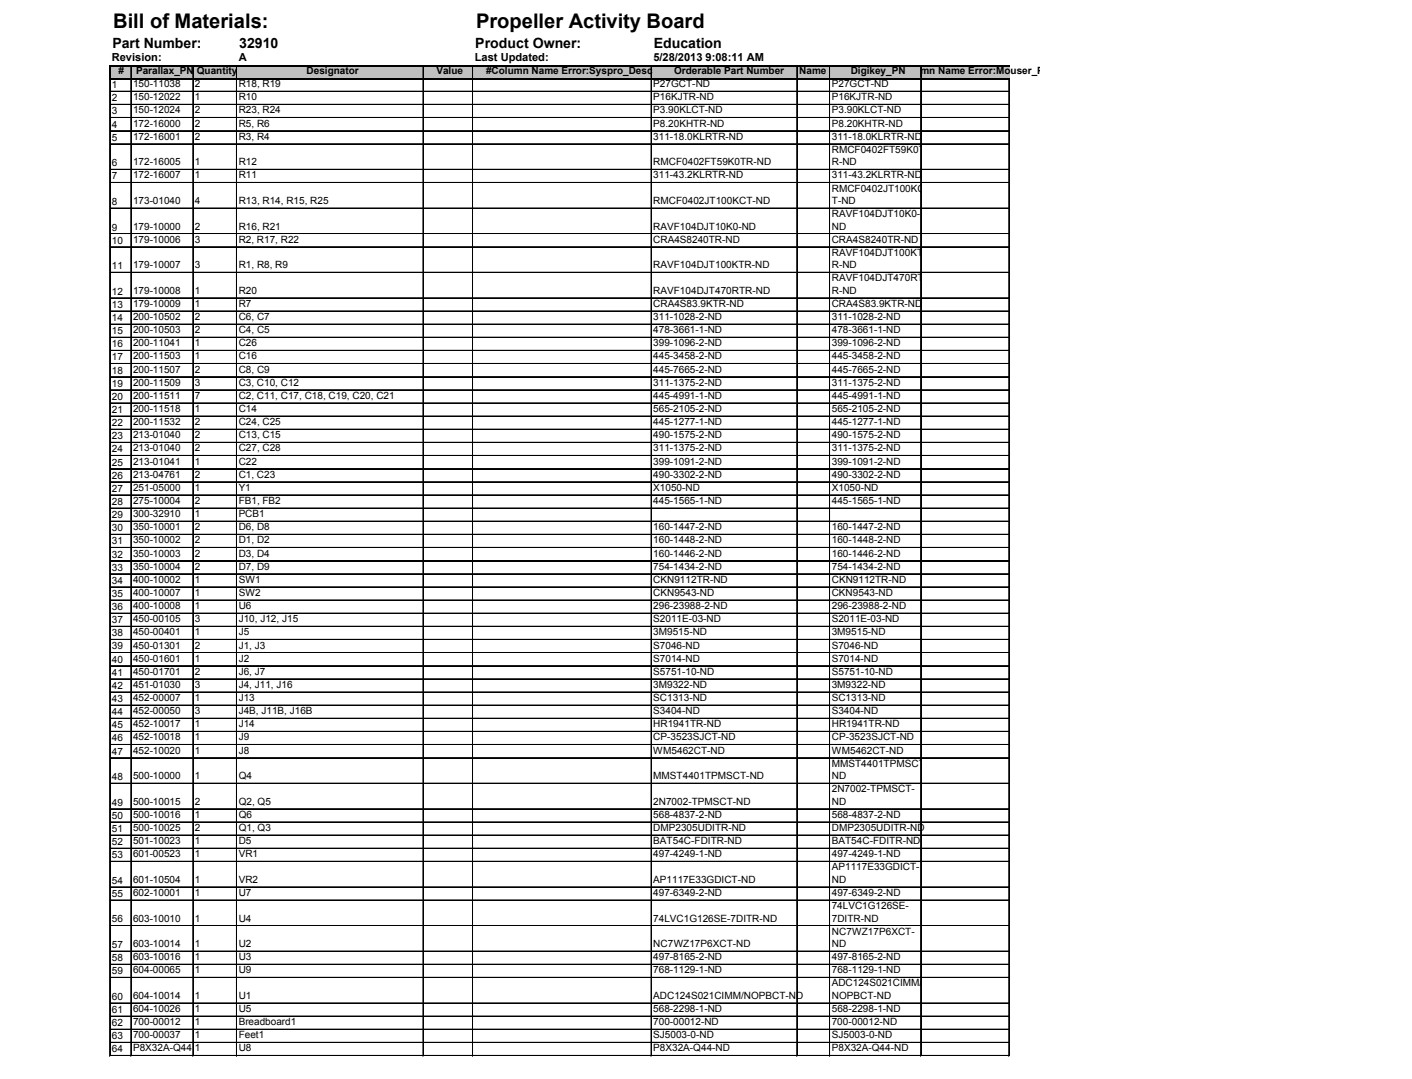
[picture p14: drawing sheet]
<svg xmlns="http://www.w3.org/2000/svg" width="271mm" height="207mm" viewBox="0 0 271 207" stroke-linecap="round" stroke-linejoin="round" font-family="sans-serif">
<defs><g id="words">
<g font-size="3.9">
<text x="21.7" y="5.3">Bill of Materials:</text>
<text x="91.3" y="5.3">Propeller Activity Board</text>
</g>
<g font-size="2.7">
<text x="21.6" y="9.1">Part Number:</text>
<text x="45.9" y="9.1">32910</text>
<text x="91.2" y="9.1">Product Owner:</text>
<text x="125.5" y="9.1">Education</text>
</g>
<g font-size="2.1">
<text x="21.5" y="11.7">Revision:</text>
<text x="45.8" y="11.7">A</text>
<text x="91.1" y="11.7">Last Updated:</text>
<text x="125.4" y="11.7">5/28/2013 9:08:11 AM</text>
</g>
<g font-size="1.9">
<text x="21.5" y="16.9">1</text>
<text x="22.7" y="14.3">#</text>
<text x="25.5" y="16.7">150-11038</text>
<text x="26.1" y="14.3">Parallax_PN</text>
<text x="37.4" y="16.7">2</text>
<text x="37.8" y="14.3">Quantity</text>
<text x="45.8" y="16.7">R18, R19</text>
<text x="58.8" y="14.3">Designator</text>
<text x="83.7" y="14.3">Value</text>
<text x="93.3" y="14.3">#Column Name Error:Syspro_Desc</text>
<text x="125.3" y="16.7">P27GCT-ND</text>
<text x="129.3" y="14.3">Orderable Part Number</text>
<text x="144.6" y="14.3">#Column Name Error:Notes</text>
<text x="159.6" y="16.7">P27GCT-ND</text>
<text x="163.2" y="14.3">Digikey_PN</text>
<text x="171.3" y="14.3">#Column Name Error:Mouser_PN</text>
<text x="21.5" y="19.4">2</text>
<text x="21.5" y="22">3</text>
<text x="25.5" y="19.3">150-12022</text>
<text x="25.5" y="21.8">150-12024</text>
<text x="37.4" y="19.3">1</text>
<text x="37.4" y="21.8">2</text>
<text x="45.8" y="19.3">R10</text>
<text x="45.8" y="21.8">R23, R24</text>
<text x="125.3" y="19.3">P16KJTR-ND</text>
<text x="125.3" y="21.8">P3.90KLCT-ND</text>
<text x="159.6" y="19.3">P16KJTR-ND</text>
<text x="159.6" y="21.8">P3.90KLCT-ND</text>
<text x="21.5" y="24.5">4</text>
<text x="21.5" y="27">5</text>
<text x="25.5" y="24.3">172-16000</text>
<text x="25.5" y="26.8">172-16001</text>
<text x="37.4" y="24.3">2</text>
<text x="37.4" y="26.8">2</text>
<text x="45.8" y="24.3">R5, R6</text>
<text x="45.8" y="26.8">R3, R4</text>
<text x="125.3" y="24.3">P8.20KHTR-ND</text>
<text x="125.3" y="26.8">311-18.0KLRTR-ND</text>
<text x="159.6" y="24.3">P8.20KHTR-ND</text>
<text x="159.6" y="26.8">311-18.0KLRTR-ND</text>
<text x="159.6" y="29.3">RMCF0402FT59K0T</text>
<text x="21.5" y="31.9">6</text>
<text x="21.5" y="34.4">7</text>
<text x="25.5" y="31.7">172-16005</text>
<text x="25.5" y="34.2">172-16007</text>
<text x="37.4" y="31.7">1</text>
<text x="37.4" y="34.2">1</text>
<text x="45.8" y="31.7">R12</text>
<text x="45.8" y="34.2">R11</text>
<text x="125.3" y="31.7">RMCF0402FT59K0TR-ND</text>
<text x="125.3" y="34.2">311-43.2KLRTR-ND</text>
<text x="159.6" y="31.7">R-ND</text>
<text x="159.6" y="34.2">311-43.2KLRTR-ND</text>
<text x="21.5" y="39.3">8</text>
<text x="25.5" y="39.2">173-01040</text>
<text x="37.4" y="39.2">4</text>
<text x="45.8" y="39.2">R13, R14, R15, R25</text>
<text x="125.3" y="39.2">RMCF0402JT100KCT-ND</text>
<text x="159.6" y="36.8">RMCF0402JT100KC</text>
<text x="159.6" y="39.2">T-ND</text>
<text x="159.6" y="41.7">RAVF104DJT10K0-</text>
<text x="21.5" y="44.2">9</text>
<text x="21.5" y="46.8">10</text>
<text x="25.5" y="44.1">179-10000</text>
<text x="25.5" y="46.6">179-10006</text>
<text x="37.4" y="44.1">2</text>
<text x="37.4" y="46.6">3</text>
<text x="45.8" y="44.1">R16, R21</text>
<text x="45.8" y="46.6">R2, R17, R22</text>
<text x="125.3" y="44.1">RAVF104DJT10K0-ND</text>
<text x="125.3" y="46.6">CRA4S8240TR-ND</text>
<text x="159.6" y="44.1">ND</text>
<text x="159.6" y="46.6">CRA4S8240TR-ND</text>
<text x="21.5" y="51.7">11</text>
<text x="25.5" y="51.5">179-10007</text>
<text x="37.4" y="51.5">3</text>
<text x="45.8" y="51.5">R1, R8, R9</text>
<text x="125.3" y="51.5">RAVF104DJT100KTR-ND</text>
<text x="159.6" y="49.1">RAVF104DJT100KT</text>
<text x="159.6" y="51.5">R-ND</text>
<text x="21.5" y="56.6">12</text>
<text x="21.5" y="59.1">13</text>
<text x="25.5" y="56.4">179-10008</text>
<text x="25.5" y="58.9">179-10009</text>
<text x="37.4" y="56.4">1</text>
<text x="37.4" y="58.9">1</text>
<text x="45.8" y="56.4">R20</text>
<text x="45.8" y="58.9">R7</text>
<text x="125.3" y="56.4">RAVF104DJT470RTR-ND</text>
<text x="125.3" y="58.9">CRA4S83.9KTR-ND</text>
<text x="159.6" y="54">RAVF104DJT470RT</text>
<text x="159.6" y="56.4">R-ND</text>
<text x="159.6" y="58.9">CRA4S83.9KTR-ND</text>
<text x="21.5" y="61.6">14</text>
<text x="21.5" y="64.1">15</text>
<text x="25.5" y="61.4">200-10502</text>
<text x="25.5" y="63.9">200-10503</text>
<text x="37.4" y="61.4">2</text>
<text x="37.4" y="63.9">2</text>
<text x="45.8" y="61.4">C6, C7</text>
<text x="45.8" y="63.9">C4, C5</text>
<text x="125.3" y="61.4">311-1028-2-ND</text>
<text x="125.3" y="63.9">478-3661-1-ND</text>
<text x="159.6" y="61.4">311-1028-2-ND</text>
<text x="159.6" y="63.9">478-3661-1-ND</text>
<text x="21.5" y="66.7">16</text>
<text x="21.5" y="69.2">17</text>
<text x="21.5" y="71.7">18</text>
<text x="25.5" y="66.5">200-11041</text>
<text x="25.5" y="69">200-11503</text>
<text x="25.5" y="71.5">200-11507</text>
<text x="37.4" y="66.5">1</text>
<text x="37.4" y="69">1</text>
<text x="37.4" y="71.5">2</text>
<text x="45.8" y="66.5">C26</text>
<text x="45.8" y="69">C16</text>
<text x="45.8" y="71.5">C8, C9</text>
<text x="125.3" y="66.5">399-1096-2-ND</text>
<text x="125.3" y="69">445-3458-2-ND</text>
<text x="125.3" y="71.5">445-7665-2-ND</text>
<text x="159.6" y="66.5">399-1096-2-ND</text>
<text x="159.6" y="69">445-3458-2-ND</text>
<text x="159.6" y="71.5">445-7665-2-ND</text>
<text x="21.5" y="74.2">19</text>
<text x="21.5" y="76.7">20</text>
<text x="25.5" y="74">200-11509</text>
<text x="25.5" y="76.6">200-11511</text>
<text x="37.4" y="74">3</text>
<text x="37.4" y="76.6">7</text>
<text x="45.8" y="74">C3, C10, C12</text>
<text x="45.8" y="76.6">C2, C11, C17, C18, C19, C20, C21</text>
<text x="125.3" y="74">311-1375-2-ND</text>
<text x="125.3" y="76.6">445-4991-1-ND</text>
<text x="159.6" y="74">311-1375-2-ND</text>
<text x="159.6" y="76.6">445-4991-1-ND</text>
<text x="21.5" y="79.3">21</text>
<text x="21.5" y="81.8">22</text>
<text x="25.5" y="79.1">200-11518</text>
<text x="25.5" y="81.6">200-11532</text>
<text x="37.4" y="79.1">1</text>
<text x="37.4" y="81.6">2</text>
<text x="45.8" y="79.1">C14</text>
<text x="45.8" y="81.6">C24, C25</text>
<text x="125.3" y="79.1">565-2105-2-ND</text>
<text x="125.3" y="81.6">445-1277-1-ND</text>
<text x="159.6" y="79.1">565-2105-2-ND</text>
<text x="159.6" y="81.6">445-1277-1-ND</text>
<text x="21.5" y="84.3">23</text>
<text x="21.5" y="86.8">24</text>
<text x="21.5" y="89.3">25</text>
<text x="25.5" y="84.1">213-01040</text>
<text x="25.5" y="86.6">213-01040</text>
<text x="25.5" y="89.2">213-01041</text>
<text x="37.4" y="84.1">2</text>
<text x="37.4" y="86.6">2</text>
<text x="37.4" y="89.2">1</text>
<text x="45.8" y="84.1">C13, C15</text>
<text x="45.8" y="86.6">C27, C28</text>
<text x="45.8" y="89.2">C22</text>
<text x="125.3" y="84.1">490-1575-2-ND</text>
<text x="125.3" y="86.6">311-1375-2-ND</text>
<text x="125.3" y="89.2">399-1091-2-ND</text>
<text x="159.6" y="84.1">490-1575-2-ND</text>
<text x="159.6" y="86.6">311-1375-2-ND</text>
<text x="159.6" y="89.2">399-1091-2-ND</text>
<text x="21.5" y="91.9">26</text>
<text x="21.5" y="94.4">27</text>
<text x="25.5" y="91.7">213-04761</text>
<text x="25.5" y="94.2">251-05000</text>
<text x="37.4" y="91.7">2</text>
<text x="37.4" y="94.2">1</text>
<text x="45.8" y="91.7">C1, C23</text>
<text x="45.8" y="94.2">Y1</text>
<text x="125.3" y="91.7">490-3302-2-ND</text>
<text x="125.3" y="94.2">X1050-ND</text>
<text x="159.6" y="91.7">490-3302-2-ND</text>
<text x="159.6" y="94.2">X1050-ND</text>
<text x="21.5" y="96.9">28</text>
<text x="21.5" y="99.4">29</text>
<text x="21.5" y="102">30</text>
<text x="25.5" y="96.7">275-10004</text>
<text x="25.5" y="99.2">300-32910</text>
<text x="25.5" y="101.8">350-10001</text>
<text x="37.4" y="96.7">2</text>
<text x="37.4" y="99.2">1</text>
<text x="37.4" y="101.8">2</text>
<text x="45.8" y="96.7">FB1, FB2</text>
<text x="45.8" y="99.2">PCB1</text>
<text x="45.8" y="101.8">D6, D8</text>
<text x="125.3" y="96.7">445-1565-1-ND</text>
<text x="125.3" y="101.8">160-1447-2-ND</text>
<text x="159.6" y="96.7">445-1565-1-ND</text>
<text x="159.6" y="101.8">160-1447-2-ND</text>
<text x="21.5" y="104.5">31</text>
<text x="21.5" y="107">32</text>
<text x="25.5" y="104.3">350-10002</text>
<text x="25.5" y="106.8">350-10003</text>
<text x="37.4" y="104.3">2</text>
<text x="37.4" y="106.8">2</text>
<text x="45.8" y="104.3">D1, D2</text>
<text x="45.8" y="106.8">D3, D4</text>
<text x="125.3" y="104.3">160-1448-2-ND</text>
<text x="125.3" y="106.8">160-1446-2-ND</text>
<text x="159.6" y="104.3">160-1448-2-ND</text>
<text x="159.6" y="106.8">160-1446-2-ND</text>
<text x="21.5" y="109.5">33</text>
<text x="21.5" y="112">34</text>
<text x="25.5" y="109.3">350-10004</text>
<text x="25.5" y="111.9">400-10002</text>
<text x="37.4" y="109.3">2</text>
<text x="37.4" y="111.9">1</text>
<text x="45.8" y="109.3">D7, D9</text>
<text x="45.8" y="111.9">SW1</text>
<text x="125.3" y="109.3">754-1434-2-ND</text>
<text x="125.3" y="111.9">CKN9112TR-ND</text>
<text x="159.6" y="109.3">754-1434-2-ND</text>
<text x="159.6" y="111.9">CKN9112TR-ND</text>
<text x="21.5" y="114.6">35</text>
<text x="21.5" y="117.1">36</text>
<text x="21.5" y="119.6">37</text>
<text x="25.5" y="114.4">400-10007</text>
<text x="25.5" y="116.9">400-10008</text>
<text x="25.5" y="119.4">450-00105</text>
<text x="37.4" y="114.4">1</text>
<text x="37.4" y="116.9">1</text>
<text x="37.4" y="119.4">3</text>
<text x="45.8" y="114.4">SW2</text>
<text x="45.8" y="116.9">U6</text>
<text x="45.8" y="119.4">J10, J12, J15</text>
<text x="125.3" y="114.4">CKN9543-ND</text>
<text x="125.3" y="116.9">296-23988-2-ND</text>
<text x="125.3" y="119.4">S2011E-03-ND</text>
<text x="159.6" y="114.4">CKN9543-ND</text>
<text x="159.6" y="116.9">296-23988-2-ND</text>
<text x="159.6" y="119.4">S2011E-03-ND</text>
<text x="21.5" y="122.1">38</text>
<text x="21.5" y="124.6">39</text>
<text x="25.5" y="121.9">450-00401</text>
<text x="25.5" y="124.5">450-01301</text>
<text x="37.4" y="121.9">1</text>
<text x="37.4" y="124.5">2</text>
<text x="45.8" y="121.9">J5</text>
<text x="45.8" y="124.5">J1, J3</text>
<text x="125.3" y="121.9">3M9515-ND</text>
<text x="125.3" y="124.5">S7046-ND</text>
<text x="159.6" y="121.9">3M9515-ND</text>
<text x="159.6" y="124.5">S7046-ND</text>
<text x="21.5" y="127.2">40</text>
<text x="21.5" y="129.7">41</text>
<text x="25.5" y="127">450-01601</text>
<text x="25.5" y="129.5">450-01701</text>
<text x="37.4" y="127">1</text>
<text x="37.4" y="129.5">2</text>
<text x="45.8" y="127">J2</text>
<text x="45.8" y="129.5">J6, J7</text>
<text x="125.3" y="127">S7014-ND</text>
<text x="125.3" y="129.5">S5751-10-ND</text>
<text x="159.6" y="127">S7014-ND</text>
<text x="159.6" y="129.5">S5751-10-ND</text>
<text x="21.5" y="132.2">42</text>
<text x="21.5" y="134.7">43</text>
<text x="21.5" y="137.3">44</text>
<text x="25.5" y="132">451-01030</text>
<text x="25.5" y="134.5">452-00007</text>
<text x="25.5" y="137.1">452-00050</text>
<text x="37.4" y="132">3</text>
<text x="37.4" y="134.5">1</text>
<text x="37.4" y="137.1">3</text>
<text x="45.8" y="132">J4, J11, J16</text>
<text x="45.8" y="134.5">J13</text>
<text x="45.8" y="137.1">J4B, J11B, J16B</text>
<text x="125.3" y="132">3M9322-ND</text>
<text x="125.3" y="134.5">SC1313-ND</text>
<text x="125.3" y="137.1">S3404-ND</text>
<text x="159.6" y="132">3M9322-ND</text>
<text x="159.6" y="134.5">SC1313-ND</text>
<text x="159.6" y="137.1">S3404-ND</text>
<text x="21.5" y="139.8">45</text>
<text x="21.5" y="142.3">46</text>
<text x="25.5" y="139.6">452-10017</text>
<text x="25.5" y="142.1">452-10018</text>
<text x="37.4" y="139.6">1</text>
<text x="37.4" y="142.1">1</text>
<text x="45.8" y="139.6">J14</text>
<text x="45.8" y="142.1">J9</text>
<text x="125.3" y="139.6">HR1941TR-ND</text>
<text x="125.3" y="142.1">CP-3523SJCT-ND</text>
<text x="159.6" y="139.6">HR1941TR-ND</text>
<text x="159.6" y="142.1">CP-3523SJCT-ND</text>
<text x="21.5" y="144.8">47</text>
<text x="21.5" y="149.7">48</text>
<text x="25.5" y="144.6">452-10020</text>
<text x="25.5" y="149.5">500-10000</text>
<text x="37.4" y="144.6">1</text>
<text x="37.4" y="149.5">1</text>
<text x="45.8" y="144.6">J8</text>
<text x="45.8" y="149.5">Q4</text>
<text x="125.3" y="144.6">WM5462CT-ND</text>
<text x="125.3" y="149.5">MMST4401TPMSCT-ND</text>
<text x="159.6" y="144.6">WM5462CT-ND</text>
<text x="159.6" y="147.2">MMST4401TPMSCT-</text>
<text x="159.6" y="149.5">ND</text>
<text x="21.5" y="154.6">49</text>
<text x="25.5" y="154.4">500-10015</text>
<text x="37.4" y="154.4">2</text>
<text x="45.8" y="154.4">Q2, Q5</text>
<text x="125.3" y="154.4">2N7002-TPMSCT-ND</text>
<text x="159.6" y="152.1">2N7002-TPMSCT-</text>
<text x="159.6" y="154.4">ND</text>
<text x="21.5" y="157.2">50</text>
<text x="21.5" y="159.7">51</text>
<text x="25.5" y="157">500-10016</text>
<text x="25.5" y="159.5">500-10025</text>
<text x="37.4" y="157">1</text>
<text x="37.4" y="159.5">2</text>
<text x="45.8" y="157">Q6</text>
<text x="45.8" y="159.5">Q1, Q3</text>
<text x="125.3" y="157">568-4837-2-ND</text>
<text x="125.3" y="159.5">DMP2305UDITR-ND</text>
<text x="159.6" y="157">568-4837-2-ND</text>
<text x="159.6" y="159.5">DMP2305UDITR-ND</text>
<text x="21.5" y="162.2">52</text>
<text x="21.5" y="164.7">53</text>
<text x="25.5" y="162">501-10023</text>
<text x="25.5" y="164.5">601-00523</text>
<text x="37.4" y="162">1</text>
<text x="37.4" y="164.5">1</text>
<text x="45.8" y="162">D5</text>
<text x="45.8" y="164.5">VR1</text>
<text x="125.3" y="162">BAT54C-FDITR-ND</text>
<text x="125.3" y="164.5">497-4249-1-ND</text>
<text x="159.6" y="162">BAT54C-FDITR-ND</text>
<text x="159.6" y="164.5">497-4249-1-ND</text>
<text x="159.6" y="167.1">AP1117E33GDICT-</text>
<text x="21.5" y="169.6">54</text>
<text x="21.5" y="172.1">55</text>
<text x="25.5" y="169.4">601-10504</text>
<text x="25.5" y="172">602-10001</text>
<text x="37.4" y="169.4">1</text>
<text x="37.4" y="172">1</text>
<text x="45.8" y="169.4">VR2</text>
<text x="45.8" y="172">U7</text>
<text x="125.3" y="169.4">AP1117E33GDICT-ND</text>
<text x="125.3" y="172">497-6349-2-ND</text>
<text x="159.6" y="169.4">ND</text>
<text x="159.6" y="172">497-6349-2-ND</text>
<text x="21.5" y="177">56</text>
<text x="25.5" y="176.9">603-10010</text>
<text x="37.4" y="176.9">1</text>
<text x="45.8" y="176.9">U4</text>
<text x="125.3" y="176.9">74LVC1G126SE-7DITR-ND</text>
<text x="159.6" y="174.5">74LVC1G126SE-</text>
<text x="159.6" y="176.9">7DITR-ND</text>
<text x="159.6" y="179.4">NC7WZ17P6XCT-</text>
<text x="21.5" y="181.9">57</text>
<text x="21.5" y="184.5">58</text>
<text x="25.5" y="181.8">603-10014</text>
<text x="25.5" y="184.3">603-10016</text>
<text x="37.4" y="181.8">1</text>
<text x="37.4" y="184.3">1</text>
<text x="45.8" y="181.8">U2</text>
<text x="45.8" y="184.3">U3</text>
<text x="125.3" y="181.8">NC7WZ17P6XCT-ND</text>
<text x="125.3" y="184.3">497-8165-2-ND</text>
<text x="159.6" y="181.8">ND</text>
<text x="159.6" y="184.3">497-8165-2-ND</text>
<text x="21.5" y="187">59</text>
<text x="21.5" y="191.9">60</text>
<text x="25.5" y="186.8">604-00065</text>
<text x="25.5" y="191.7">604-10014</text>
<text x="37.4" y="186.8">1</text>
<text x="37.4" y="191.7">1</text>
<text x="45.8" y="186.8">U9</text>
<text x="45.8" y="191.7">U1</text>
<text x="125.3" y="186.8">768-1129-1-ND</text>
<text x="125.3" y="191.7">ADC124S021CIMM/NOPBCT-ND</text>
<text x="159.6" y="186.8">768-1129-1-ND</text>
<text x="159.6" y="189.3">ADC124S021CIMM/</text>
<text x="159.6" y="191.7">NOPBCT-ND</text>
<text x="21.5" y="194.4">61</text>
<text x="21.5" y="196.9">62</text>
<text x="25.5" y="194.2">604-10026</text>
<text x="25.5" y="196.8">700-00012</text>
<text x="37.4" y="194.2">1</text>
<text x="37.4" y="196.8">1</text>
<text x="45.8" y="194.2">U5</text>
<text x="45.8" y="196.8">Breadboard1</text>
<text x="125.3" y="194.2">568-2298-1-ND</text>
<text x="125.3" y="196.8">700-00012-ND</text>
<text x="159.6" y="194.2">568-2298-1-ND</text>
<text x="159.6" y="196.8">700-00012-ND</text>
<text x="21.5" y="199.5">63</text>
<text x="21.5" y="202">64</text>
<text x="25.5" y="199.3">700-00037</text>
<text x="25.5" y="201.8">P8X32A-Q44</text>
<text x="37.4" y="199.3">1</text>
<text x="37.4" y="201.8">1</text>
<text x="45.8" y="199.3">Feet1</text>
<text x="45.8" y="201.8">U8</text>
<text x="125.3" y="199.3">SJ5003-0-ND</text>
<text x="125.3" y="201.8">P8X32A-Q44-ND</text>
<text x="159.6" y="199.3">SJ5003-0-ND</text>
<text x="159.6" y="201.8">P8X32A-Q44-ND</text>
</g>
</g></defs>
<path d="M21.1 12.7h172.6v2.4h-172.6z" fill="#c0c0c0"/>
<g fill="#fff">
<path d="M25.2 17.6h65.6v2.5h-65.6z"/>
<path d="M125 17.6h68.7v2.5h-68.7z"/>
<path d="M25.2 22.6h65.6v2.6h-65.6z"/>
<path d="M125 22.6h68.7v2.6h-68.7z"/>
<path d="M25.2 27.7h65.6v4.9h-65.6z"/>
<path d="M125 27.7h68.7v4.9h-68.7z"/>
<path d="M25.2 35.1h65.6v4.9h-65.6z"/>
<path d="M125 35.1h68.7v4.9h-68.7z"/>
<path d="M25.2 44.9h65.6v2.6h-65.6z"/>
<path d="M125 44.9h68.7v2.6h-68.7z"/>
<path d="M25.2 52.3h65.6v5h-65.6z"/>
<path d="M125 52.3h68.7v5h-68.7z"/>
<path d="M25.2 59.8h65.6v2.5h-65.6z"/>
<path d="M125 59.8h68.7v2.5h-68.7z"/>
<path d="M25.2 64.8h65.6v2.5h-65.6z"/>
<path d="M125 64.8h68.7v2.5h-68.7z"/>
<path d="M25.2 69.8h65.6v2.6h-65.6z"/>
<path d="M125 69.8h68.7v2.6h-68.7z"/>
<path d="M25.2 74.9h65.6v2.5h-65.6z"/>
<path d="M125 74.9h68.7v2.5h-68.7z"/>
<path d="M25.2 79.9h65.6v2.6h-65.6z"/>
<path d="M125 79.9h68.7v2.6h-68.7z"/>
<path d="M25.2 85h65.6v2.5h-65.6z"/>
<path d="M125 85h68.7v2.5h-68.7z"/>
<path d="M25.2 90h65.6v2.6h-65.6z"/>
<path d="M125 90h68.7v2.6h-68.7z"/>
<path d="M25.2 95.1h65.6v2.5h-65.6z"/>
<path d="M125 95.1h68.7v2.5h-68.7z"/>
<path d="M25.2 100.1h65.6v2.5h-65.6z"/>
<path d="M125 100.1h68.7v2.5h-68.7z"/>
<path d="M25.2 105.1h65.6v2.6h-65.6z"/>
<path d="M125 105.1h68.7v2.6h-68.7z"/>
<path d="M25.2 110.2h65.6v2.5h-65.6z"/>
<path d="M125 110.2h68.7v2.5h-68.7z"/>
<path d="M25.2 115.2h65.6v2.6h-65.6z"/>
<path d="M125 115.2h68.7v2.6h-68.7z"/>
<path d="M25.2 120.3h65.6v2.5h-65.6z"/>
<path d="M125 120.3h68.7v2.5h-68.7z"/>
<path d="M25.2 125.3h65.6v2.6h-65.6z"/>
<path d="M125 125.3h68.7v2.6h-68.7z"/>
<path d="M25.2 130.4h65.6v2.5h-65.6z"/>
<path d="M125 130.4h68.7v2.5h-68.7z"/>
<path d="M25.2 135.4h65.6v2.5h-65.6z"/>
<path d="M125 135.4h68.7v2.5h-68.7z"/>
<path d="M25.2 140.4h65.6v2.6h-65.6z"/>
<path d="M125 140.4h68.7v2.6h-68.7z"/>
<path d="M25.2 145.5h65.6v4.9h-65.6z"/>
<path d="M125 145.5h68.7v4.9h-68.7z"/>
<path d="M25.2 155.3h65.6v2.5h-65.6z"/>
<path d="M125 155.3h68.7v2.5h-68.7z"/>
<path d="M25.2 160.3h65.6v2.6h-65.6z"/>
<path d="M125 160.3h68.7v2.6h-68.7z"/>
<path d="M25.2 165.4h65.6v4.9h-65.6z"/>
<path d="M125 165.4h68.7v4.9h-68.7z"/>
<path d="M25.2 172.8h65.6v4.9h-65.6z"/>
<path d="M125 172.8h68.7v4.9h-68.7z"/>
<path d="M25.2 182.6h65.6v2.6h-65.6z"/>
<path d="M125 182.6h68.7v2.6h-68.7z"/>
<path d="M25.2 187.7h65.6v4.9h-65.6z"/>
<path d="M125 187.7h68.7v4.9h-68.7z"/>
<path d="M25.2 195.1h65.6v2.5h-65.6z"/>
<path d="M125 195.1h68.7v2.5h-68.7z"/>
<path d="M25.2 200.1h65.6v2.6h-65.6z"/>
<path d="M125 200.1h68.7v2.6h-68.7z"/>
</g>
<path d="M21.1 12.5v2.8" fill="none" stroke="#000" stroke-width=".31"/>
<g fill="none" stroke="#000" stroke-width=".19">
<path d="M21 15.3v187.4M21.1 15.3v187.4M21.2 17.5h172.5M21.2 17.6h172.5M25.1 12.9v2M25.1 15.3v187.4M25.2 12.9v2M25.2 15.3v187.4M37 12.9v2M37 15.3v187.4M37.1 12.9v2M37.1 15.3v187.4"/>
<path d="M45.4 12.9v2M45.4 15.3v187.4M45.5 12.9v2M45.5 15.3v187.4M81.2 12.9v2M81.2 15.3v187.4M90.7 12.9v2M90.7 15.3v187.4M90.8 12.9v2M90.8 15.3v187.4M124.9 12.9v2M124.9 15.3v187.4"/>
<path d="M125 12.9v2M125 15.3v187.4M152.9 12.9v2M152.9 15.3v187.4M153 12.9v2M153 15.3v187.4M159.2 12.9v2M159.2 15.3v187.4M159.3 12.9v2M159.3 15.3v187.4M176.6 12.9v2M176.6 15.3v187.4"/>
<path d="M176.7 12.9v2M176.7 15.3v187.4M193.6 15.3v187.4M21.2 20h172.5M21.2 20.1h172.5M21.2 22.5h172.5M21.2 22.6h172.5M21.2 25.1h172.5M21.2 25.2h172.5M21.2 27.6h172.5M21.2 27.7h172.5M21.2 32.5h172.5"/>
<path d="M21.2 32.6h172.5M21.2 35h172.5M21.2 35.1h172.5M21.2 39.9h172.5M21.2 40h172.5M21.2 44.8h172.5M21.2 44.9h172.5M21.2 47.3h172.5M21.2 47.4h172.5M21.2 52.2h172.5M21.2 52.3h172.5M21.2 57.1h172.5"/>
<path d="M21.2 57.2h172.5M21.2 59.7h172.5M21.2 59.8h172.5M21.2 62.2h172.5M21.2 62.3h172.5M21.2 64.7h172.5M21.2 64.8h172.5M21.2 67.2h172.5M21.2 67.3h172.5M21.2 69.8h172.5M21.2 72.3h172.5M21.2 72.4h172.5"/>
<path d="M21.2 74.8h172.5M21.2 74.9h172.5M21.2 77.3h172.5M21.2 77.4h172.5M21.2 79.8h172.5M21.2 79.9h172.5M21.2 82.4h172.5M21.2 82.5h172.5M21.2 84.9h172.5M21.2 85h172.5M21.2 87.4h172.5M21.2 87.5h172.5"/>
<path d="M21.2 89.9h172.5M21.2 90h172.5M21.2 92.4h172.5M21.2 92.5h172.5M21.2 95h172.5M21.2 95.1h172.5M21.2 97.5h172.5M21.2 97.6h172.5M21.2 100h172.5M21.2 100.1h172.5M21.2 102.5h172.5M21.2 102.6h172.5"/>
<path d="M21.2 105.1h172.5M21.2 107.6h172.5M21.2 107.7h172.5M21.2 110.1h172.5M21.2 110.2h172.5M21.2 112.6h172.5M21.2 112.7h172.5M21.2 115.1h172.5M21.2 115.2h172.5M21.2 117.7h172.5M21.2 117.8h172.5M21.2 120.2h172.5"/>
<path d="M21.2 120.3h172.5M21.2 122.7h172.5M21.2 122.8h172.5M21.2 125.2h172.5M21.2 125.3h172.5M21.2 127.7h172.5M21.2 127.8h172.5M21.2 130.3h172.5M21.2 130.4h172.5M21.2 132.8h172.5M21.2 132.9h172.5M21.2 135.3h172.5"/>
<path d="M21.2 135.4h172.5M21.2 137.8h172.5M21.2 137.9h172.5M21.2 140.4h172.5M21.2 142.9h172.5M21.2 143h172.5M21.2 145.4h172.5M21.2 145.5h172.5M21.2 150.3h172.5M21.2 150.4h172.5M21.2 155.2h172.5M21.2 155.3h172.5"/>
<path d="M21.2 157.7h172.5M21.2 157.8h172.5M21.2 160.2h172.5M21.2 160.3h172.5M21.2 162.8h172.5M21.2 162.9h172.5M21.2 165.3h172.5M21.2 165.4h172.5M21.2 170.2h172.5M21.2 170.3h172.5M21.2 172.7h172.5M21.2 172.8h172.5"/>
<path d="M21.2 177.6h172.5M21.2 177.7h172.5M21.2 182.5h172.5M21.2 182.6h172.5M21.2 185h172.5M21.2 185.1h172.5M21.2 187.6h172.5M21.2 187.7h172.5M21.2 192.5h172.5M21.2 192.6h172.5M21.2 195h172.5M21.2 195.1h172.5"/>
<path d="M21.2 197.5h172.5M21.2 197.6h172.5M21.2 200h172.5M21.2 200.1h172.5M21.2 202.6h172.5"/>
</g>
<path d="M21.3 12.7h172.4M21.3 15.1h172.4" fill="none" stroke="#000" stroke-width=".37"/>
<use href="#words"/>
</svg>
